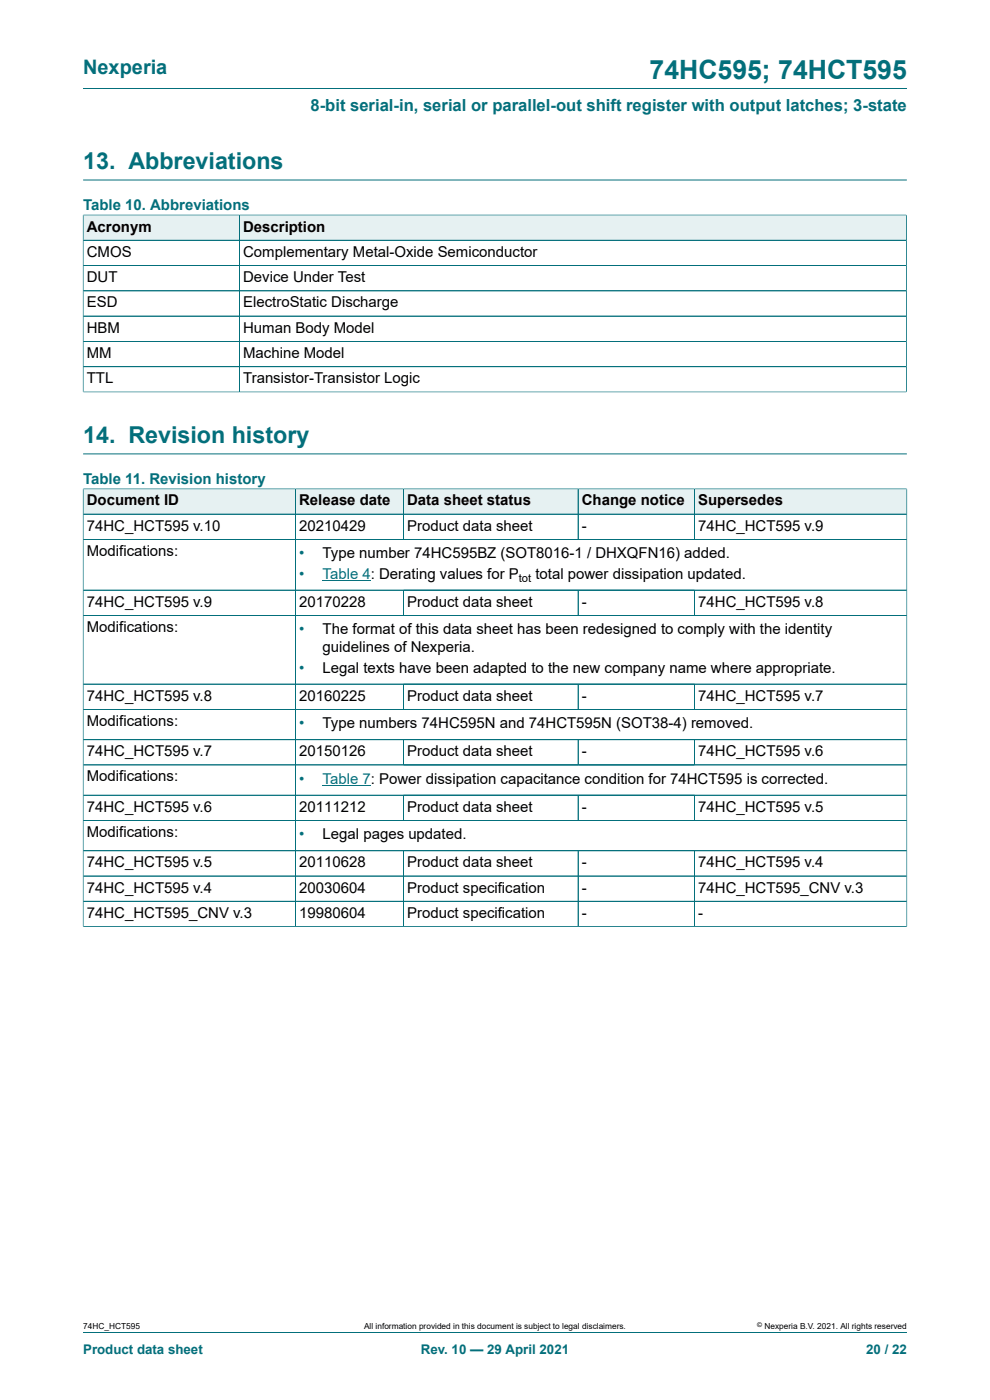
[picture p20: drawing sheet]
<svg xmlns="http://www.w3.org/2000/svg" width="210mm" height="297mm" viewBox="0 0 210 297" stroke-linecap="round" stroke-linejoin="round" font-family="sans-serif">
<defs><g id="words">
<text font-size="5.6" fill="#036f7b" x="137.8" y="16.8">74HC595; 74HCT595</text>
<g font-size="4.9" fill="#036f7b">
<text x="17.6" y="35.9">13. Abbreviations</text>
<text x="17.6" y="94">14. Revision history</text>
</g>
<text font-size="4.2" fill="#036f7b" x="17.6" y="15.6">Nexperia</text>
<text font-size="3.5" fill="#036f7b" x="65.9" y="23.7">8-bit serial-in, serial or parallel-out shift register with output latches; 3-state</text>
<g font-size="3.2" fill="#036f7b">
<text x="17.6" y="44.5">Table 10. Abbreviations</text>
<text x="17.6" y="102.6">Table 11. Revision history</text>
<text x="63.4" y="118.5">•</text>
<text x="63.4" y="122.8">•</text>
<text x="63.4" y="134.6">•</text>
<text x="63.4" y="142.7">•</text>
<text x="63.4" y="154.5">•</text>
<text x="63.4" y="166.3">•</text>
<text x="63.4" y="178.1">•</text>
</g>
<g font-size="3.2">
<text x="18.4" y="49.1">Acronym</text>
<text x="51.6" y="49.1">Description</text>
<text x="18.4" y="54.5">CMOS</text>
<text x="18.4" y="59.8">DUT</text>
<text x="51.6" y="54.5">Complementary Metal-Oxide Semiconductor</text>
<text x="51.6" y="59.8">Device Under Test</text>
<text x="18.4" y="65.2">ESD</text>
<text x="51.6" y="65.2">ElectroStatic Discharge</text>
<text x="18.4" y="70.6">HBM</text>
<text x="51.6" y="70.6">Human Body Model</text>
<text x="18.4" y="75.9">MM</text>
<text x="51.6" y="75.9">Machine Model</text>
<text x="18.4" y="81.3">TTL</text>
<text x="51.6" y="81.3">Transistor-Transistor Logic</text>
<text x="18.4" y="107.2">Document ID</text>
<text x="63.4" y="107.2">Release date</text>
<text x="86.4" y="107.2">Data sheet status</text>
<text x="123.4" y="107.2">Change notice</text>
<text x="148.1" y="107.2">Supersedes</text>
<text x="18.4" y="112.6">74HC_HCT595 v.10</text>
<text x="63.4" y="112.6">20210429</text>
<text x="86.4" y="112.6">Product data sheet</text>
<text x="123.4" y="112.6">-</text>
<text x="148.1" y="112.6">74HC_HCT595 v.9</text>
<text x="18.4" y="117.9">Modifications:</text>
<text x="68.4" y="118.5">Type number 74HC595BZ (SOT8016-1 / DHXQFN16) added.</text>
<text x="113.6" y="122.8">total power dissipation updated.</text>
<text x="18.4" y="128.7">74HC_HCT595 v.9</text>
<text x="63.4" y="128.7">20170228</text>
<text x="86.4" y="128.7">Product data sheet</text>
<text x="123.4" y="128.7">-</text>
<text x="148.1" y="128.7">74HC_HCT595 v.8</text>
<text x="18.4" y="134.1">Modifications:</text>
<text x="68.4" y="134.6">The format of this data sheet has been redesigned to comply with the identity</text>
<text x="68.4" y="138.4">guidelines of Nexperia.</text>
<text x="68.4" y="142.7">Legal texts have been adapted to the new company name where appropriate.</text>
<text x="18.4" y="148.6">74HC_HCT595 v.8</text>
<text x="63.4" y="148.6">20160225</text>
<text x="86.4" y="148.6">Product data sheet</text>
<text x="123.4" y="148.6">-</text>
<text x="148.1" y="148.6">74HC_HCT595 v.7</text>
<text x="18.4" y="154">Modifications:</text>
<text x="68.4" y="154.5">Type numbers 74HC595N and 74HCT595N (SOT38-4) removed.</text>
<text x="18.4" y="160.4">74HC_HCT595 v.7</text>
<text x="63.4" y="160.4">20150126</text>
<text x="86.4" y="160.4">Product data sheet</text>
<text x="123.4" y="160.4">-</text>
<text x="148.1" y="160.4">74HC_HCT595 v.6</text>
<text x="18.4" y="165.8">Modifications:</text>
<text x="18.4" y="172.2">74HC_HCT595 v.6</text>
<text x="63.4" y="172.2">20111212</text>
<text x="86.4" y="172.2">Product data sheet</text>
<text x="123.4" y="172.2">-</text>
<text x="148.1" y="172.2">74HC_HCT595 v.5</text>
<text x="18.4" y="177.6">Modifications:</text>
<text x="68.4" y="178.1">Legal pages updated.</text>
<text x="18.4" y="184">74HC_HCT595 v.5</text>
<text x="63.4" y="184">20110628</text>
<text x="86.4" y="184">Product data sheet</text>
<text x="123.4" y="184">-</text>
<text x="148.1" y="184">74HC_HCT595 v.4</text>
<text x="18.4" y="189.3">74HC_HCT595 v.4</text>
<text x="63.4" y="189.3">20030604</text>
<text x="86.4" y="189.3">Product specification</text>
<text x="123.4" y="189.3">-</text>
<text x="148.1" y="189.3">74HC_HCT595_CNV v.3</text>
<text x="18.4" y="194.7">74HC_HCT595_CNV v.3</text>
<text x="63.4" y="194.7">19980604</text>
<text x="86.4" y="194.7">Product specification</text>
<text x="123.4" y="194.7">-</text>
<text x="148.1" y="194.7">-</text>
</g>
<g font-size="3.2" fill="#00f">
<text x="68.4" y="122.8">Table 4: Derating values for P</text>
<text x="68.4" y="166.3">Table 7: Power dissipation capacitance condition for 74HCT595 is corrected.</text>
</g>
<g font-size="2.8" fill="#036f7b">
<text x="17.6" y="287.2">Product data sheet</text>
<text x="89.3" y="287.2">Rev. 10 — 29 April 2021</text>
<text x="183.7" y="287.2">20 / 22</text>
</g>
<text font-size="2.4" x="110.1" y="123.4">tot</text>
<g font-size="1.8">
<text x="17.6" y="282">74HC_HCT595</text>
<text x="77.2" y="282">All information provided in this document is subject to legal disclaimers.</text>
<text x="162.2" y="282">Nexperia B.V. 2021. All rights reserved</text>
</g>
<text font-size="1.4" x="160.6" y="281.6">©</text>
</g></defs>
<path d="M17.6 18.8h174.8M17.6 38.2h174.8" fill="none" stroke="#036f7b" stroke-width=".21"/>
<path d="M17.7 45.7h33v5.2h-33z" fill="#e6f1f2"/>
<path d="M17.6 45.5v5.5h33.2v-5.4h-33.2" fill="none" stroke="#036f7b" stroke-width=".21"/>
<path d="M50.9 45.7h141.3v5.2h-141.3z" fill="#e6f1f2"/>
<path d="M17.6 51h174.7M17.6 56.3h174.7M17.6 45.7v37.5M17.7 45.6h174.6M50.8 45.6v37.5M192.3 45.5v37.7M17.6 61.7h174.7M17.6 67.1h174.7M17.6 72.4h174.7M17.6 77.8h174.7M17.6 83.1h174.7M17.6 96.3h174.8" fill="none" stroke="#036f7b" stroke-width=".21"/>
<path d="M17.7 103.8h44.9v5.2h-44.9z" fill="#e6f1f2"/>
<path d="M17.6 103.6v5.5h45.1v-5.4h-45.1" fill="none" stroke="#036f7b" stroke-width=".21"/>
<path d="M62.7 103.8h22.8v5.2h-22.8z" fill="#e6f1f2"/>
<path d="M62.7 103.7h22.9v5.4h-22.9z" fill="none" stroke="#036f7b" stroke-width=".21"/>
<path d="M85.7 103.8h36.9v5.2h-36.9z" fill="#e6f1f2"/>
<path d="M85.6 103.7h37v5.4h-37z" fill="none" stroke="#036f7b" stroke-width=".21"/>
<path d="M122.7 103.8h24.6v5.2h-24.6z" fill="#e6f1f2"/>
<path d="M122.6 103.7h24.7v5.4h-24.7z" fill="none" stroke="#036f7b" stroke-width=".21"/>
<path d="M147.4 103.8h44.9v5.2h-44.9z" fill="#e6f1f2"/>
<g fill="none" stroke="#036f7b" stroke-width=".21">
<path d="M17.6 114.4h174.8M17.6 109.1h174.8M17.6 103.8v92.8M17.7 103.7h174.7M62.7 103.8v92.8M85.6 103.8v10.6M122.6 103.8v10.6M147.3 103.7v10.7M192.4 103.6v93M17.6 125.2h174.8M17.6 130.6h174.8M85.6 125.2v5.4"/>
<path d="M122.6 125.2v5.4M147.3 125.2v5.4M17.6 145.1h174.8M17.6 150.5h174.8M17.6 156.9h174.8M85.6 145.1v5.4M85.6 156.9v5.4M122.6 145.1v5.4M122.6 156.9v5.4M147.3 145.1v5.4M147.3 156.9v5.4M17.6 162.3h174.8"/>
<path d="M17.6 168.7h174.8M17.6 174.1h174.8M85.6 168.7v5.4M122.6 168.7v5.4M147.3 168.7v5.4M17.6 196.6h174.8M17.6 180.5h174.8M17.6 185.8h174.8M17.6 191.2h174.8M85.6 180.5v16.1M122.6 180.5v16.1M147.3 180.5v16.1"/>
<path d="M17.6 282.6h174.8"/>
</g>
<path d="M68.4 123.1h10.3M68.4 166.6h10.3" fill="none" stroke="#00f" stroke-width=".21"/>
<use href="#words"/>
</svg>
